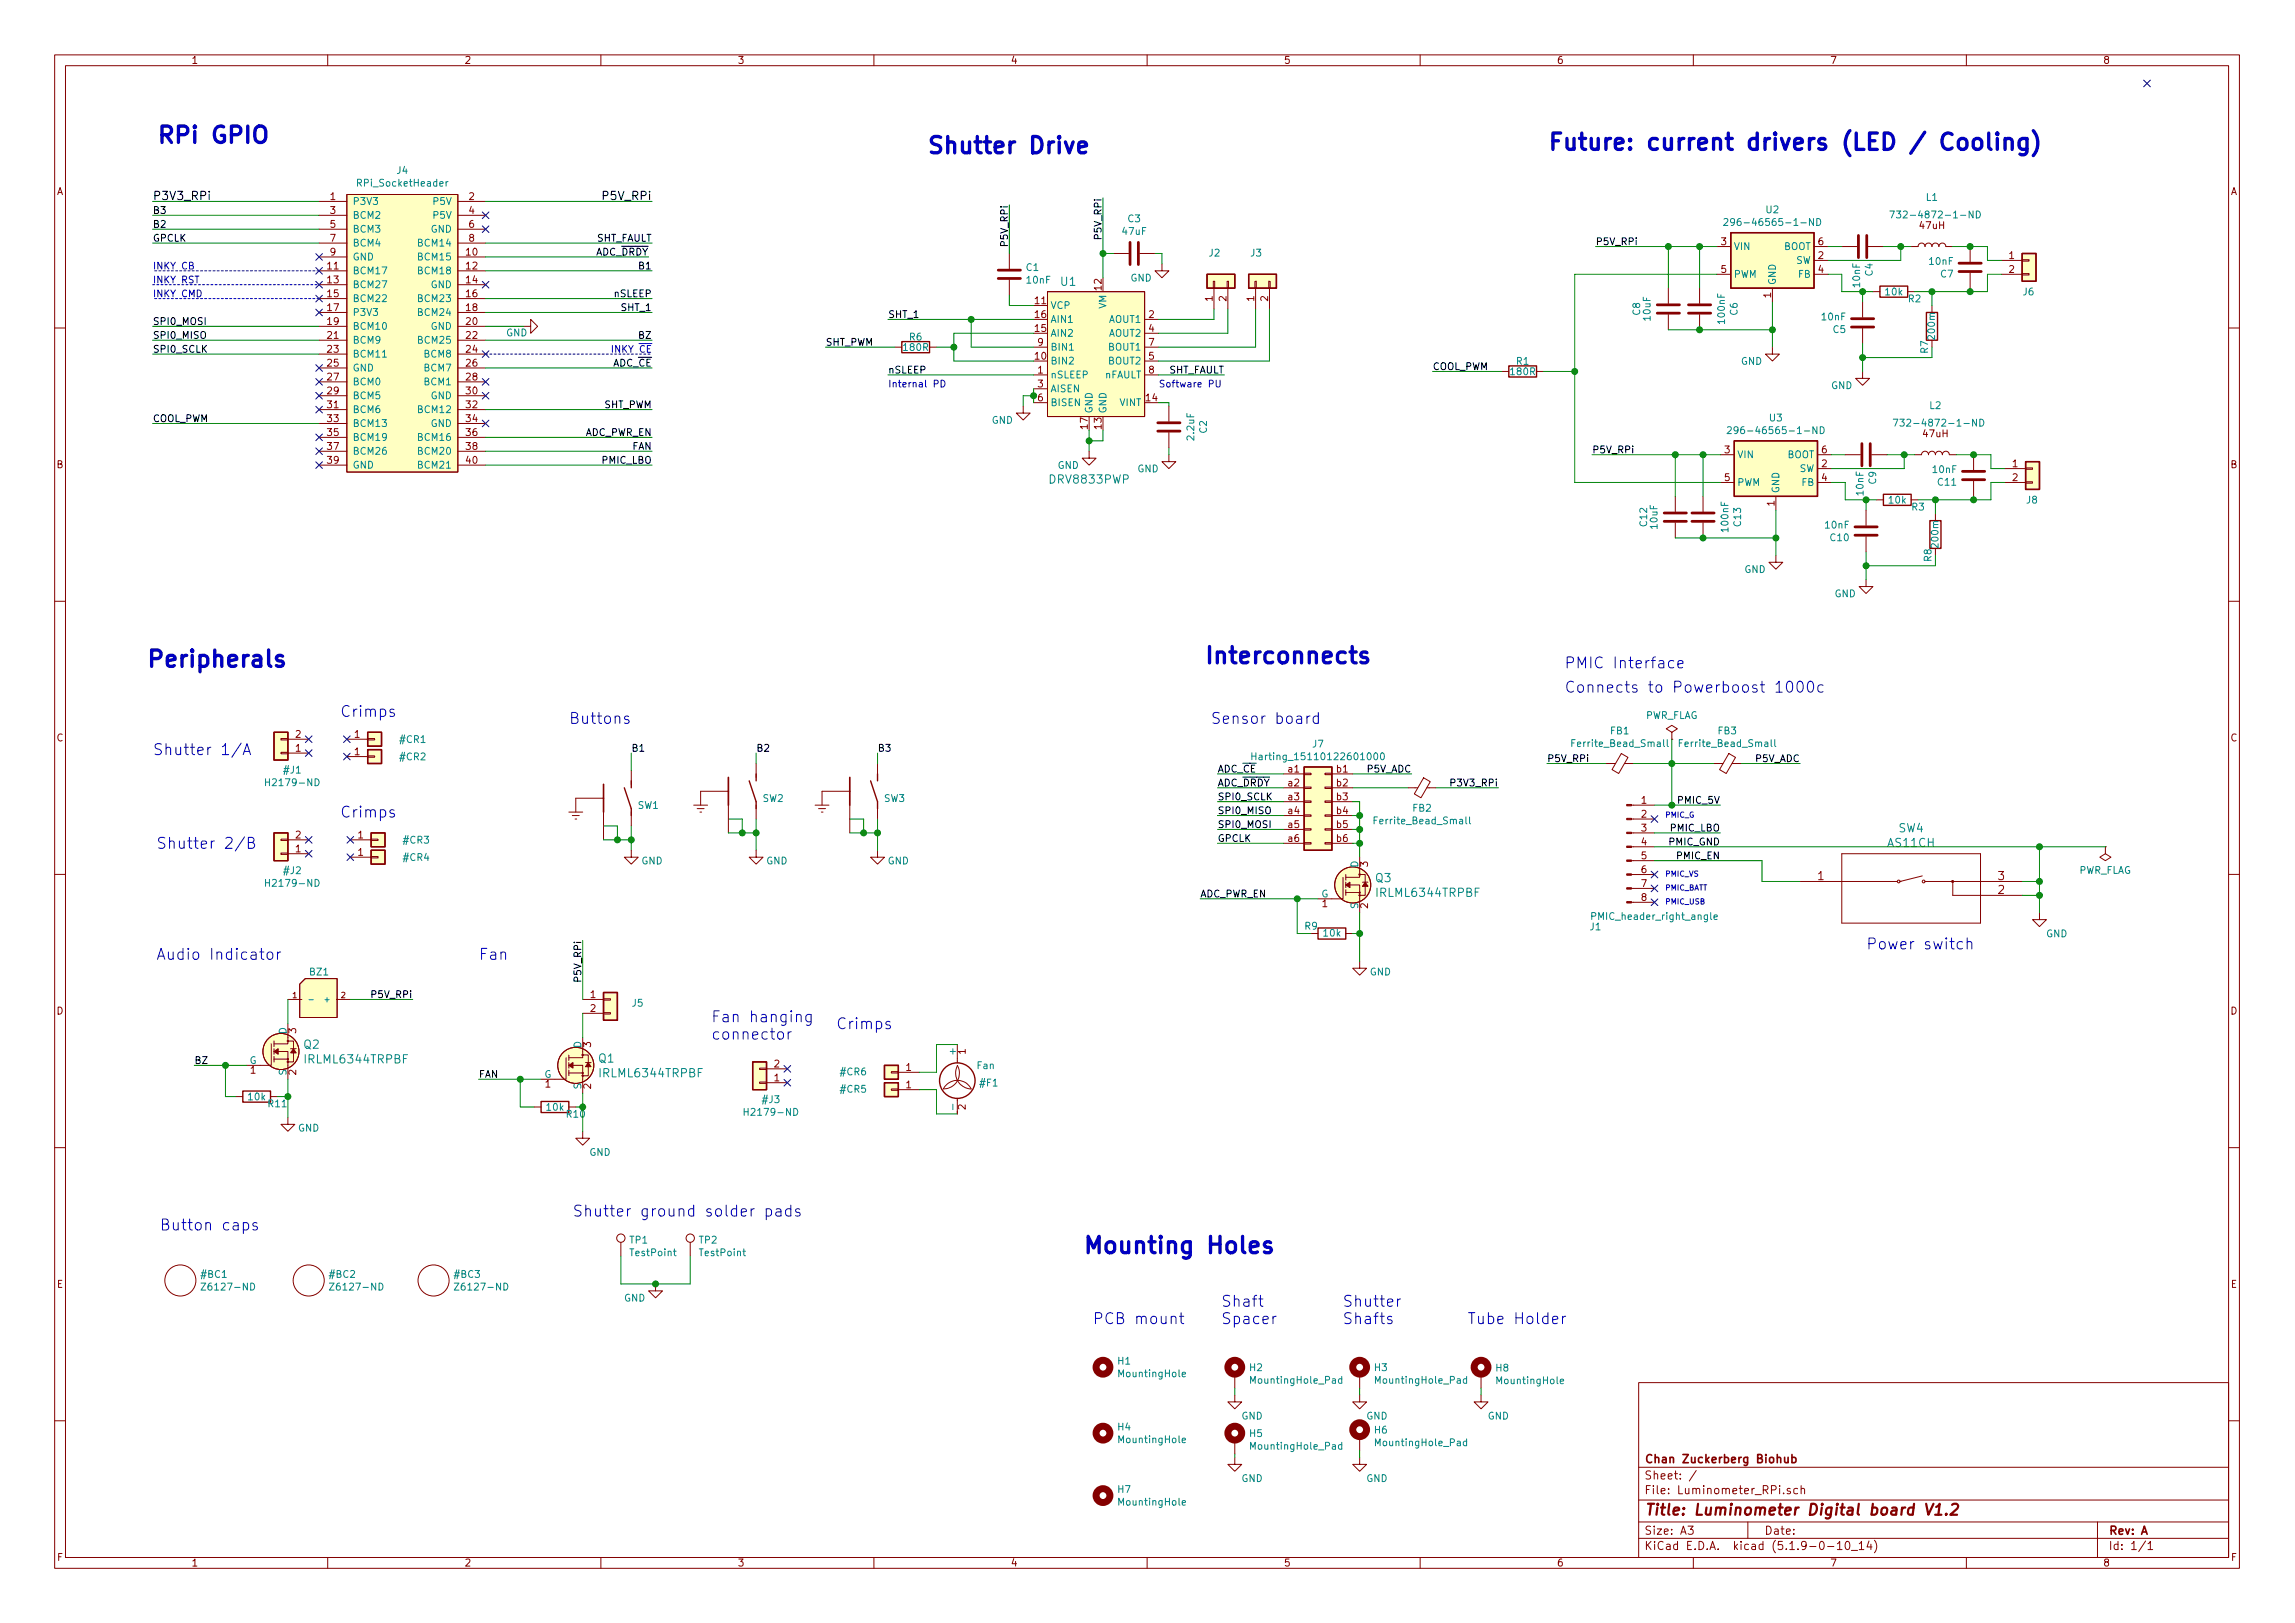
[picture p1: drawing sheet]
<svg xmlns="http://www.w3.org/2000/svg" width="420mm" height="297mm" viewBox="0 0 420 297" stroke-linecap="round" stroke-linejoin="round" font-family="sans-serif">
<defs><g id="words">
<g font-size="4.2" fill="#0000c2">
<text x="28.6" y="26.2">RPi GPIO</text>
<text x="169.5" y="28.1">Shutter Drive</text>
<text x="283.2" y="27.5">Future: current drivers (LED / Cooling)</text>
<text x="26.7" y="122.1">Peripherals</text>
<text x="220.3" y="121.5">Interconnects</text>
<text x="198.1" y="229.4">Mounting Holes</text>
</g>
<g font-size="2.8" fill="#0000c2">
<text x="286.4" y="122.3">PMIC Interface</text>
<text x="62.2" y="131.2">Crimps</text>
<text x="286.4" y="126.8">Connects to Powerboost 1000c</text>
<text x="104.1" y="132.5">Buttons</text>
<text x="221.6" y="132.5">Sensor board</text>
<text x="27.9" y="138.2">Shutter 1/A</text>
<text x="62.2" y="149.6">Crimps</text>
<text x="28.6" y="155.4">Shutter 2/B</text>
<text x="341.6" y="173.8">Power switch</text>
<text x="28.6" y="175.7">Audio Indicator</text>
<text x="87.6" y="175.7">Fan</text>
<text x="130.2" y="187.1">Fan hanging</text>
<text x="130.2" y="190.3">connector</text>
<text x="153" y="188.4">Crimps</text>
<text x="29.2" y="225.2">Button caps</text>
<text x="104.8" y="222.7">Shutter ground solder pads</text>
<text x="223.5" y="239.2">Shaft</text>
<text x="245.7" y="239.2">Shutter</text>
<text x="200" y="242.4">PCB mount</text>
<text x="223.5" y="242.4">Spacer</text>
<text x="245.7" y="242.4">Shafts</text>
<text x="268.6" y="242.4">Tube Holder</text>
</g>
<text font-size="2.8" fill="#840000" x="301" y="277.3">Title: Luminometer Digital board V1.2</text>
<g font-size="2.1">
<text x="27.9" y="36.6">P3V3_RPi</text>
<text x="110.6" y="36.6">P5V_RPi</text>
</g>
<g font-size="2.1" fill="#008484">
<text x="194.2" y="52.3">U1</text>
<text x="192.4" y="88.5">DRV8833PWP</text>
<text x="345.7" y="155">AS11CH</text>
<text x="347.6" y="152.3">SW4</text>
<text x="251.9" y="161.5">Q3</text>
<text x="252.2" y="164.1">IRLML6344TRPBF</text>
<text x="55.7" y="191.9">Q2</text>
<text x="56" y="194.6">IRLML6344TRPBF</text>
<text x="109.6" y="194.5">Q1</text>
<text x="110" y="197.2">IRLML6344TRPBF</text>
</g>
<g font-size="2.1" fill="#840000">
<text x="332.8" y="161.1">1</text>
<text x="365.8" y="161.1">3</text>
<text x="365.8" y="163.6">2</text>
<text x="301" y="267.8">Chan Zuckerberg Biohub</text>
<text x="301" y="273.5">File: Luminometer_RPi.sch</text>
<text x="301" y="270.8">Sheet: /</text>
<text x="301" y="280.9">Size: A3</text>
<text x="323" y="280.9">Date:</text>
<text x="386" y="280.9">Rev: A</text>
<text x="301" y="283.7">KiCad E.D.A. kicad (5.1.9-0-10_14)</text>
<text x="386" y="283.7">Id: 1/1</text>
</g>
<g font-size="1.8" fill="#840000">
<text x="35" y="11.7">1</text>
<text x="85" y="11.7">2</text>
<text x="135" y="11.7">3</text>
<text x="185" y="11.7">4</text>
<text x="235" y="11.7">5</text>
<text x="285" y="11.7">6</text>
<text x="335" y="11.7">7</text>
<text x="385" y="11.7">8</text>
<text x="10.4" y="35.7">A</text>
<text x="408.4" y="35.7">A</text>
<text x="60.5" y="36.6">1</text>
<text x="60.5" y="39.2">3</text>
<text x="60.5" y="41.7">5</text>
<text x="85.9" y="36.6">2</text>
<text x="85.9" y="39.2">4</text>
<text x="85.9" y="41.7">6</text>
<text x="351.5" y="41.9">47uH</text>
<text x="60.5" y="44.2">7</text>
<text x="60.5" y="46.8">9</text>
<text x="85.4" y="46.8">10</text>
<text x="85.9" y="44.2">8</text>
<text x="315.1" y="44.9">3</text>
<text x="332.9" y="47.4">2</text>
<text x="332.9" y="44.9">6</text>
<text x="367.8" y="47.4">1</text>
<text x="60" y="49.3">11</text>
<text x="60" y="51.9">13</text>
<text x="85.4" y="49.3">12</text>
<text x="85.4" y="51.9">14</text>
<text x="201.7" y="53.1" transform="rotate(-90 201.7 53.1)">12</text>
<text x="315.1" y="49.9">5</text>
<text x="332.9" y="49.9">4</text>
<text x="367.8" y="49.9">2</text>
<text x="60" y="54.4">15</text>
<text x="60" y="56.9">17</text>
<text x="60" y="59.5">19</text>
<text x="85.4" y="54.4">16</text>
<text x="85.4" y="56.9">18</text>
<text x="85.4" y="59.5">20</text>
<text x="189.5" y="55.7">11</text>
<text x="189.5" y="58.2">16</text>
<text x="210.3" y="58.2">2</text>
<text x="222" y="55.1" transform="rotate(-90 222 55.1)">1</text>
<text x="224.5" y="55.1" transform="rotate(-90 224.5 55.1)">2</text>
<text x="229.6" y="55.1" transform="rotate(-90 229.6 55.1)">1</text>
<text x="232.2" y="55.1" transform="rotate(-90 232.2 55.1)">2</text>
<text x="324.2" y="54.5" transform="rotate(-90 324.2 54.5)">1</text>
<text x="60" y="62">21</text>
<text x="60" y="64.6">23</text>
<text x="85.4" y="62">22</text>
<text x="85.4" y="64.6">24</text>
<text x="189.5" y="65.8">10</text>
<text x="189.5" y="60.7">15</text>
<text x="190" y="63.3">9</text>
<text x="210.3" y="60.7">4</text>
<text x="210.3" y="65.8">5</text>
<text x="210.3" y="63.3">7</text>
<text x="60" y="67.1">25</text>
<text x="60" y="69.6">27</text>
<text x="85.4" y="67.1">26</text>
<text x="85.4" y="69.6">28</text>
<text x="190" y="68.4">1</text>
<text x="190" y="70.9">3</text>
<text x="210.3" y="68.4">8</text>
<text x="60" y="72.2">29</text>
<text x="60" y="74.7">31</text>
<text x="60" y="77.3">33</text>
<text x="85.4" y="72.2">30</text>
<text x="85.4" y="74.7">32</text>
<text x="85.4" y="77.3">34</text>
<text x="190" y="73.4">6</text>
<text x="209.9" y="73.4">14</text>
<text x="60" y="79.8">35</text>
<text x="60" y="82.3">37</text>
<text x="85.4" y="79.8">36</text>
<text x="85.4" y="82.3">38</text>
<text x="199.1" y="78.5" transform="rotate(-90 199.1 78.5)">17</text>
<text x="201.7" y="78.5" transform="rotate(-90 201.7 78.5)">13</text>
<text x="315.7" y="83">3</text>
<text x="333.5" y="83">6</text>
<text x="352.2" y="80">47uH</text>
<text x="10.4" y="85.7">B</text>
<text x="60" y="84.9">39</text>
<text x="85.4" y="84.9">40</text>
<text x="315.7" y="88">5</text>
<text x="333.5" y="85.5">2</text>
<text x="333.5" y="88">4</text>
<text x="368.5" y="85.5">1</text>
<text x="368.5" y="88">2</text>
<text x="408.4" y="85.7">B</text>
<text x="324.9" y="92.6" transform="rotate(-90 324.9 92.6)">1</text>
<text x="10.4" y="135.7">C</text>
<text x="54.1" y="137.6">1</text>
<text x="54.1" y="135">2</text>
<text x="64.9" y="135">1</text>
<text x="408.4" y="135.7">C</text>
<text x="64.9" y="138.2">1</text>
<text x="235.9" y="141.4">a1</text>
<text x="235.9" y="143.9">a2</text>
<text x="244.7" y="141.4">b1</text>
<text x="244.7" y="143.9">b2</text>
<text x="235.9" y="146.5">a3</text>
<text x="235.9" y="149">a4</text>
<text x="244.7" y="146.5">b3</text>
<text x="244.7" y="149">b4</text>
<text x="300.5" y="147.1">1</text>
<text x="300.5" y="149.6">2</text>
<text x="54.1" y="156">1</text>
<text x="54.1" y="153.5">2</text>
<text x="65.6" y="153.5">1</text>
<text x="235.9" y="151.5">a5</text>
<text x="235.9" y="154.1">a6</text>
<text x="244.7" y="151.5">b5</text>
<text x="244.7" y="154.1">b6</text>
<text x="300.5" y="152.2">3</text>
<text x="300.5" y="154.7">4</text>
<text x="65.6" y="156.6">1</text>
<text x="250.4" y="158.6" transform="rotate(-90 250.4 158.6)">3</text>
<text x="300.5" y="157.3">5</text>
<text x="300.5" y="159.8">6</text>
<text x="242.1" y="166">1</text>
<text x="250.4" y="166.3" transform="rotate(-90 250.4 166.3)">2</text>
<text x="300.5" y="162.3">7</text>
<text x="300.5" y="164.9">8</text>
<text x="10.4" y="185.7">D</text>
<text x="108.1" y="182.7">1</text>
<text x="108.1" y="185.2">2</text>
<text x="408.4" y="185.7">D</text>
<text x="54.2" y="189.1" transform="rotate(-90 54.2 189.1)">3</text>
<text x="108.2" y="191.7" transform="rotate(-90 108.2 191.7)">3</text>
<text x="45.9" y="196.5">1</text>
<text x="54.2" y="196.7" transform="rotate(-90 54.2 196.7)">2</text>
<text x="141.8" y="197.9">1</text>
<text x="141.8" y="195.4">2</text>
<text x="165.9" y="196">1</text>
<text x="176.8" y="192.9" transform="rotate(-90 176.8 192.9)">1</text>
<text x="99.8" y="199">1</text>
<text x="108.2" y="199.3" transform="rotate(-90 108.2 199.3)">2</text>
<text x="165.9" y="199.2">1</text>
<text x="176.8" y="203.1" transform="rotate(-90 176.8 203.1)">2</text>
<text x="10.4" y="235.7">E</text>
<text x="408.4" y="235.7">E</text>
<text x="10.5" y="285.7">F</text>
<text x="35" y="286.7">1</text>
<text x="85" y="286.7">2</text>
<text x="135" y="286.7">3</text>
<text x="185" y="286.7">4</text>
<text x="235" y="286.7">5</text>
<text x="285" y="286.7">6</text>
<text x="335" y="286.7">7</text>
<text x="385" y="286.7">8</text>
<text x="408.5" y="285.7">F</text>
</g>
<g font-size="1.8" fill="#008484">
<text x="65.8" y="34.1">RPi_SocketHeader</text>
<text x="72.7" y="31.8">J4</text>
<text x="64.5" y="37.5">P3V3</text>
<text x="64.5" y="40">BCM2</text>
<text x="79.5" y="37.5">P5V</text>
<text x="79.5" y="40">P5V</text>
<text x="206.5" y="40.7">C3</text>
<text x="317.9" y="41.3">296-46565-1-ND</text>
<text x="323.4" y="39">U2</text>
<text x="348.2" y="40">732-4872-1-ND</text>
<text x="352.7" y="36.8">L1</text>
<text x="64.5" y="42.6">BCM3</text>
<text x="64.5" y="45.1">BCM4</text>
<text x="64.5" y="47.7">GND</text>
<text x="76.8" y="47.7">BCM15</text>
<text x="76.8" y="45.1">BCM14</text>
<text x="78.9" y="42.6">GND</text>
<text x="205.6" y="43">47uF</text>
<text x="221.4" y="47">J2</text>
<text x="229" y="47">J3</text>
<text x="317.4" y="45.8">VIN</text>
<text x="326.5" y="45.8">BOOT</text>
<text x="64.5" y="50.2">BCM17</text>
<text x="64.5" y="52.7">BCM27</text>
<text x="76.8" y="50.2">BCM18</text>
<text x="78.9" y="52.7">GND</text>
<text x="187.9" y="49.6">C1</text>
<text x="188" y="51.9">10nF</text>
<text x="207" y="51.5">GND</text>
<text x="317.4" y="50.8">PWM</text>
<text x="325.1" y="52.2" transform="rotate(-90 325.1 52.2)">GND</text>
<text x="328.8" y="48.3">SW</text>
<text x="329.2" y="50.8">FB</text>
<text x="340.5" y="52.5" transform="rotate(-90 340.5 52.5)">10nF</text>
<text x="342.8" y="50.5" transform="rotate(-90 342.8 50.5)">C4</text>
<text x="353.3" y="48.5">10nF</text>
<text x="355.3" y="50.8">C7</text>
<text x="64.5" y="55.3">BCM22</text>
<text x="64.5" y="57.8">P3V3</text>
<text x="76.8" y="55.3">BCM23</text>
<text x="76.8" y="57.8">BCM24</text>
<text x="192.3" y="56.6">VCP</text>
<text x="192.3" y="59.1">AIN1</text>
<text x="202.6" y="56.5" transform="rotate(-90 202.6 56.5)">VM</text>
<text x="203" y="59.1">AOUT1</text>
<text x="300.3" y="57.7" transform="rotate(-90 300.3 57.7)">C8</text>
<text x="302.2" y="58.6" transform="rotate(-90 302.2 58.6)">10uF</text>
<text x="315.8" y="59.1" transform="rotate(-90 315.8 59.1)">100nF</text>
<text x="318.1" y="57.7" transform="rotate(-90 318.1 57.7)">C6</text>
<text x="333.6" y="58.6">10nF</text>
<text x="345.2" y="54.1">10k</text>
<text x="349.4" y="55.3">R2</text>
<text x="370.4" y="54.1">J6</text>
<text x="64.5" y="60.4">BCM10</text>
<text x="64.5" y="62.9">BCM9</text>
<text x="64.5" y="65.4">BCM11</text>
<text x="76.8" y="62.9">BCM25</text>
<text x="77.8" y="65.4">BCM8</text>
<text x="78.9" y="60.4">GND</text>
<text x="92.7" y="61.6">GND</text>
<text x="165.5" y="64.2">180R</text>
<text x="166.5" y="62.3">R6</text>
<text x="192.3" y="61.6">AIN2</text>
<text x="192.3" y="64.2">BIN1</text>
<text x="203" y="61.6">AOUT2</text>
<text x="203" y="64.2">BOUT1</text>
<text x="335.6" y="60.9">C5</text>
<text x="353" y="64.7" transform="rotate(-90 353 64.7)">R7</text>
<text x="354.3" y="62" transform="rotate(-90 354.3 62)">200m</text>
<text x="64.5" y="68">GND</text>
<text x="64.5" y="70.5">BCM0</text>
<text x="77.8" y="68">BCM7</text>
<text x="77.8" y="70.5">BCM1</text>
<text x="192.3" y="69.3">nSLEEP</text>
<text x="192.3" y="66.7">BIN2</text>
<text x="192.3" y="71.8">AISEN</text>
<text x="202.2" y="69.3">nFAULT</text>
<text x="203" y="66.7">BOUT2</text>
<text x="276.7" y="68.7">180R</text>
<text x="277.6" y="66.8">R1</text>
<text x="318.7" y="66.8">GND</text>
<text x="335.2" y="71.2">GND</text>
<text x="64.5" y="73.1">BCM5</text>
<text x="64.5" y="75.6">BCM6</text>
<text x="76.8" y="75.6">BCM12</text>
<text x="78.9" y="73.1">GND</text>
<text x="181.6" y="77.6">GND</text>
<text x="192.3" y="74.3">BISEN</text>
<text x="200" y="75.7" transform="rotate(-90 200 75.7)">GND</text>
<text x="202.6" y="75.7" transform="rotate(-90 202.6 75.7)">GND</text>
<text x="205" y="74.3">VINT</text>
<text x="324" y="77.1">U3</text>
<text x="353.3" y="74.9">L2</text>
<text x="64.5" y="78.1">BCM13</text>
<text x="64.5" y="80.7">BCM19</text>
<text x="64.5" y="83.2">BCM26</text>
<text x="76.8" y="80.7">BCM16</text>
<text x="76.8" y="83.2">BCM20</text>
<text x="78.9" y="78.1">GND</text>
<text x="218.6" y="80.5" transform="rotate(-90 218.6 80.5)">2.2uF</text>
<text x="221" y="79.3" transform="rotate(-90 221 79.3)">C2</text>
<text x="318" y="83.9">VIN</text>
<text x="318.5" y="79.4">296-46565-1-ND</text>
<text x="327.1" y="83.9">BOOT</text>
<text x="348.8" y="78.1">732-4872-1-ND</text>
<text x="64.5" y="85.8">GND</text>
<text x="76.8" y="85.8">BCM21</text>
<text x="193.6" y="85.8">GND</text>
<text x="208.2" y="86.4">GND</text>
<text x="318" y="88.9">PWM</text>
<text x="329.4" y="86.4">SW</text>
<text x="329.9" y="88.9">FB</text>
<text x="343.5" y="88.6" transform="rotate(-90 343.5 88.6)">C9</text>
<text x="353.9" y="86.6">10nF</text>
<text x="354.8" y="88.9">C11</text>
<text x="325.8" y="90.3" transform="rotate(-90 325.8 90.3)">GND</text>
<text x="341.2" y="90.6" transform="rotate(-90 341.2 90.6)">10nF</text>
<text x="345.9" y="92.2">10k</text>
<text x="350" y="93.4">R3</text>
<text x="371" y="92.2">J8</text>
<text x="301.5" y="96.3" transform="rotate(-90 301.5 96.3)">C12</text>
<text x="303.5" y="96.7" transform="rotate(-90 303.5 96.7)">10uF</text>
<text x="316.4" y="97.2" transform="rotate(-90 316.4 97.2)">100nF</text>
<text x="318.7" y="96.3" transform="rotate(-90 318.7 96.3)">C13</text>
<text x="334.2" y="96.7">10nF</text>
<text x="335.2" y="99">C10</text>
<text x="354.9" y="100.1" transform="rotate(-90 354.9 100.1)">200m</text>
<text x="319.4" y="104.9">GND</text>
<text x="353.6" y="102.8" transform="rotate(-90 353.6 102.8)">R8</text>
<text x="335.9" y="109.3">GND</text>
<text x="301.1" y="131.6">PWR_FLAG</text>
<text x="73.3" y="136">#CR1</text>
<text x="240.3" y="136.8">J7</text>
<text x="288.3" y="136.7">Ferrite_Bead_Small</text>
<text x="294.9" y="134.4">FB1</text>
<text x="308" y="136.7">Ferrite_Bead_Small</text>
<text x="314.6" y="134.4">FB3</text>
<text x="49.3" y="143.9">H2179-ND</text>
<text x="52" y="141.6">#J1</text>
<text x="73.3" y="139.2">#CR2</text>
<text x="230.8" y="139.1">Harting_15110122601000</text>
<text x="116.8" y="148">SW1</text>
<text x="139.6" y="146.8">SW2</text>
<text x="161.9" y="146.8">SW3</text>
<text x="258.7" y="148.6">FB2</text>
<text x="73.9" y="154.4">#CR3</text>
<text x="252.1" y="150.9">Ferrite_Bead_Small</text>
<text x="52" y="160">#J2</text>
<text x="73.9" y="157.6">#CR4</text>
<text x="117.4" y="158.2">GND</text>
<text x="140.3" y="158.2">GND</text>
<text x="162.5" y="158.2">GND</text>
<text x="248.7" y="158.8" transform="rotate(-90 248.7 158.8)">D</text>
<text x="380.5" y="159.9">PWR_FLAG</text>
<text x="49.3" y="162.3">H2179-ND</text>
<text x="241.9" y="164.2">G</text>
<text x="248.7" y="166.4" transform="rotate(-90 248.7 166.4)">S</text>
<text x="238.9" y="170.1">R9</text>
<text x="242.4" y="171.4">10k</text>
<text x="291.1" y="170.3">J1</text>
<text x="292" y="168.4">PMIC_header_right_angle</text>
<text x="374.6" y="171.5">GND</text>
<text x="56.7" y="178.5">BZ1</text>
<text x="250.8" y="178.5">GND</text>
<text x="115.8" y="184.2">J5</text>
<text x="52.5" y="189.3" transform="rotate(-90 52.5 189.3)">D</text>
<text x="106.4" y="191.8" transform="rotate(-90 106.4 191.8)">D</text>
<text x="45.7" y="194.7">G</text>
<text x="52.5" y="196.8" transform="rotate(-90 52.5 196.8)">S</text>
<text x="99.6" y="197.3">G</text>
<text x="153.9" y="196.8">#CR6</text>
<text x="175" y="192.9" transform="rotate(-90 175 192.9)">+</text>
<text x="178.9" y="195.7">Fan</text>
<text x="45.5" y="201.4">10k</text>
<text x="49.2" y="202.7">R11</text>
<text x="100.1" y="203.3">10k</text>
<text x="106.4" y="199.4" transform="rotate(-90 106.4 199.4)">S</text>
<text x="139.7" y="201.9">#J3</text>
<text x="153.9" y="200">#CR5</text>
<text x="175" y="202.9" transform="rotate(-90 175 202.9)">-</text>
<text x="179.5" y="198.8">#F1</text>
<text x="54.6" y="207.1">GND</text>
<text x="103.8" y="204.6">R10</text>
<text x="137" y="204.2">H2179-ND</text>
<text x="107.9" y="211.5">GND</text>
<text x="115.3" y="227.6">TP1</text>
<text x="128" y="227.6">TP2</text>
<text x="36.9" y="233.9">#BC1</text>
<text x="60.4" y="233.9">#BC2</text>
<text x="83.3" y="233.9">#BC3</text>
<text x="115.5" y="229.9">TestPoint</text>
<text x="128.2" y="229.9">TestPoint</text>
<text x="37.7" y="236.2">Z6127-ND</text>
<text x="61.2" y="236.2">Z6127-ND</text>
<text x="84" y="236.2">Z6127-ND</text>
<text x="114.2" y="238.2">GND</text>
<text x="204.7" y="249.7">H1</text>
<text x="228.8" y="250.9">H2</text>
<text x="251.7" y="250.9">H3</text>
<text x="273.9" y="251">H8</text>
<text x="205" y="252.1">MountingHole</text>
<text x="229.3" y="253.2">MountingHole_Pad</text>
<text x="252.2" y="253.2">MountingHole_Pad</text>
<text x="274.2" y="253.3">MountingHole</text>
<text x="204.7" y="261.8">H4</text>
<text x="227.3" y="259.8">GND</text>
<text x="228.8" y="263">H5</text>
<text x="250.1" y="259.8">GND</text>
<text x="251.7" y="262.4">H6</text>
<text x="272.4" y="259.8">GND</text>
<text x="205" y="264.1">MountingHole</text>
<text x="229.3" y="265.3">MountingHole_Pad</text>
<text x="252.2" y="264.7">MountingHole_Pad</text>
<text x="204.7" y="273.2">H7</text>
<text x="205" y="275.6">MountingHole</text>
<text x="227.3" y="271.2">GND</text>
<text x="250.1" y="271.2">GND</text>
</g>
<g font-size="1.8">
<text x="27.9" y="39.2">B3</text>
<text x="27.9" y="41.7">B2</text>
<text x="27.9" y="44.2">GPCLK</text>
<text x="108.9" y="46.8">ADC_DRDY</text>
<text x="109.1" y="44.2">SHT_FAULT</text>
<text x="184.5" y="44.8" transform="rotate(-90 184.5 44.8)">P5V_RPi</text>
<text x="201.7" y="43.5" transform="rotate(-90 201.7 43.5)">P5V_RPi</text>
<text x="292.1" y="44.9">P5V_RPi</text>
<text x="117.1" y="49.3">B1</text>
<text x="27.9" y="59.5">SPI0_MOSI</text>
<text x="112.5" y="54.4">nSLEEP</text>
<text x="113.9" y="56.9">SHT_1</text>
<text x="162.6" y="58.2">SHT_1</text>
<text x="27.9" y="62">SPI0_MISO</text>
<text x="27.9" y="64.6">SPI0_SCLK</text>
<text x="117" y="62">BZ</text>
<text x="151.1" y="63.3">SHT_PWM</text>
<text x="112.1" y="67.1">ADC_CE</text>
<text x="162.6" y="68.4">nSLEEP</text>
<text x="213.8" y="68.4">SHT_FAULT</text>
<text x="262.3" y="67.7">COOL_PWM</text>
<text x="27.9" y="77.3">COOL_PWM</text>
<text x="110.5" y="74.7">SHT_PWM</text>
<text x="107" y="79.8">ADC_PWR_EN</text>
<text x="115.7" y="82.3">FAN</text>
<text x="291.5" y="83">P5V_RPi</text>
<text x="110.2" y="84.9">PMIC_LBO</text>
<text x="115.6" y="137.6">B1</text>
<text x="138.4" y="137.6">B2</text>
<text x="160.7" y="137.6">B3</text>
<text x="222.9" y="143.9">ADC_DRDY</text>
<text x="222.9" y="141.4">ADC_CE</text>
<text x="250.3" y="141.4">P5V_ADC</text>
<text x="266.1" y="143.9">P3V3_RPi</text>
<text x="283.2" y="139.5">P5V_RPi</text>
<text x="321.4" y="139.5">P5V_ADC</text>
<text x="222.9" y="146.5">SPI0_SCLK</text>
<text x="222.9" y="149">SPI0_MISO</text>
<text x="307.4" y="147.1">PMIC_5V</text>
<text x="222.9" y="151.5">SPI0_MOSI</text>
<text x="222.9" y="154.1">GPCLK</text>
<text x="305.6" y="154.7">PMIC_GND</text>
<text x="305.8" y="152.2">PMIC_LBO</text>
<text x="307.1" y="157.3">PMIC_EN</text>
<text x="219.7" y="164.2">ADC_PWR_EN</text>
<text x="106.4" y="179.4" transform="rotate(-90 106.4 179.4)">P5V_RPi</text>
<text x="68.3" y="182.7">P5V_RPi</text>
<text x="35.6" y="194.7">BZ</text>
<text x="87.6" y="197.3">FAN</text>
</g>
<g font-size="1.7" fill="#0000c2">
<text x="27.9" y="49.3">INKY CB</text>
<text x="27.9" y="51.9">INKY RST</text>
<text x="27.9" y="54.4">INKY CMD</text>
<text x="111.8" y="64.6">INKY CE</text>
<text x="162.6" y="70.9">Internal PD</text>
<text x="212.1" y="70.9">Software PU</text>
</g>
<g font-size="1.4" fill="#0000c2">
<text x="304.8" y="149.6">PMIC_G</text>
<text x="304.8" y="160.4">PMIC_VS</text>
<text x="304.8" y="165.5">PMIC_USB</text>
<text x="304.8" y="163">PMIC_BATT</text>
</g>
<g font-size="1.4" fill="#840000">
<text x="53.6" y="182.7">1</text>
<text x="62.5" y="182.7">2</text>
</g>
<text font-size="1.4" fill="#008484" x="59.7" y="183.4">+</text>
</g></defs>
<g fill="none" stroke="#840000" stroke-width=".18">
<path d="M10 10h400v277h-400zM12 12h396v273.1h-396zM60 10v2M110 10v2M160 10v2M210 10v2M260 10v2M310 10v2M360 10v2M58.4 36.9h5.1M58.4 39.4h5.1M63.5 35.6h20.3v50.8h-20.3z"/>
<path d="M83.8 36.9h5.1M83.8 39.4h5.1M58.4 47h5.1M58.4 49.6h5.1M58.4 52.1h5.1M58.4 54.6h5.1M58.4 57.2h5.1M58.4 59.7h5.1M58.4 41.9h5.1M58.4 44.5h5.1M83.8 47h5.1M83.8 49.6h5.1"/>
<path d="M83.8 52.1h5.1M83.8 54.6h5.1M83.8 57.2h5.1M83.8 59.7h5.1M83.8 41.9h5.1M83.8 44.5h5.1M95.9 59.7h1.3v-1.2l1.2 1.2-1.2 1.3v-1.3M184.8 46.4v2.8M184.8 51.2v2.8M191.8 53.4h17.7v22.8h-17.7zM203.8 46.4h2.8M208.7 46.4h2.8"/>
<path d="M209.5 58.5h2.6M212.7 48.3v1.3h1.3l-1.3 1.2-1.2-1.2h1.2M222.1 51.5h.3v1.2h-.3zM222.2 52.7v3.9M224.7 51.5h.2v1.2h-.2zM224.8 52.7v3.9M229.7 51.5h.3v1.2h-.3zM229.9 52.7v3.9M232.3 51.5h.2v1.2h-.2zM232.4 52.7v3.9M305.4 52.7v2.8M305.4 57.6v2.8"/>
<path d="M311.1 52.7v2.8M311.1 57.6v2.8M314.3 45.1h2.6M314.3 50.2h2.6M324.5 52.7v2.6M332.1 45.1h2.5M332.1 47.7h2.5M332.1 50.2h2.5M337.2 45.1h2.8M341 55.3v2.8M342 45.1h2.8M342.9 53.4h1.3"/>
<path d="M349.2 53.4h1.3M349.9 45.1h1.3a.63 .63 0 0 1 .6-.6 .63 .63 0 0 1 .6 .6 .63 .63 0 0 1 .7-.6 .63 .63 0 0 1 .6 .6 .63 .63 0 0 1 .6-.6 .63 .63 0 0 1 .7 .6 .63 .63 0 0 1 .6-.6 .63 .63 0 0 1 .6 .6h1.3M353.7 55.9v1.3M360.7 45.1v2.8M360.7 49.9v2.8M366.4 47.7h3.8M366.4 50.2h3.8M370.2 50.1h1.3v.2h-1.3zM370.2 47.5h1.3v.3h-1.3zM10 60h2M58.4 62.3h5.1M58.4 64.8h5.1"/>
<path d="M58.4 67.3h5.1M58.4 69.9h5.1M58.4 72.4h5.1M58.4 75h5.1M58.4 77.5h5.1M83.8 62.3h5.1M83.8 64.8h5.1M83.8 67.3h5.1M83.8 69.9h5.1M83.8 72.4h5.1M83.8 75h5.1M83.8 77.5h5.1"/>
<path d="M163.8 63.5h1.3M170.2 63.5h1.2M187.3 74.3v1.3h1.3l-1.3 1.3-1.2-1.3h1.2M189.2 63.5h2.6M189.2 68.6h2.6M189.2 71.2h2.6M189.2 73.7h2.6M209.5 63.5h2.6M209.5 68.6h2.6M209.5 61h2.6M209.5 66.1h2.6M214 74.3v2.8"/>
<path d="M214 79.2v2.8M275 68h1.2M281.3 68h1.3M324.5 63.5v1.3h1.3l-1.3 1.3-1.3-1.3h1.3M341 68v1.3h1.3l-1.3 1.2-1.3-1.2h1.3M341 60.1v2.8M353.7 62.3v1.2M408 60h2M58.4 80h5.1M58.4 82.6h5.1M58.4 85.1h5.1M83.8 80h5.1"/>
<path d="M83.8 82.6h5.1M83.8 85.1h5.1M199.4 82.6v1.3h1.3l-1.3 1.2-1.3-1.2h1.3M214 83.2v1.3h1.3l-1.3 1.3-1.3-1.3h1.3M306.7 90.8v2.8M306.7 95.7v2.8M311.8 90.8v2.8M311.8 95.7v2.8M315 83.2h2.5M315 88.3h2.5M325.1 90.8v2.6M332.7 85.8h2.6"/>
<path d="M332.7 83.2h2.6M332.7 88.3h2.6M337.8 83.2h2.8M341.6 93.4v2.8M341.6 98.2v2.8M342.6 83.2h2.8M343.5 91.5h1.3M349.9 91.5h1.3M350.5 83.2h1.3a.63 .63 0 0 1 .6-.6 .63 .63 0 0 1 .7 .6 .63 .63 0 0 1 .6-.6 .63 .63 0 0 1 .6 .6 .63 .63 0 0 1 .7-.6 .63 .63 0 0 1 .6 .6 .63 .63 0 0 1 .6-.6 .63 .63 0 0 1 .7 .6h1.2M354.3 94v1.3M361.3 83.2v2.8M361.3 88v2.8"/>
<path d="M367 85.8h3.8M367 88.3h3.8M370.8 88.2h1.3v.2h-1.3zM370.8 85.6h1.3v.3h-1.3zM10 110h2M325.1 101.6v1.3h1.3l-1.3 1.3-1.3-1.3h1.3M341.6 106.1v1.3h1.3l-1.3 1.2-1.2-1.2h1.2M354.3 100.4v1.2M408 110h2M51.4 135.2h1.3v.2h-1.3zM51.4 137.7h1.3v.3h-1.3zM52.7 135.3h3.8"/>
<path d="M52.7 137.8h3.8M63.5 138.5h3.8M63.5 135.3h3.8M67.3 138.3h1.3v.3h-1.3zM67.3 135.2h1.3v.2h-1.3zM138.4 139.7v2.6M160.7 139.7v2.6M294 139.7h1.8M296.8 137.9l1.2 .7-1.7 3-1.2-.7zM297.4 139.7h1.7M306.1 134l1-.6-1-.6-1 .6 1 .6v1.3M306.1 135.3h.1"/>
<path d="M313.7 139.7h1.7M316.5 137.9l1.2 .7-1.7 3-1.2-.7zM317.1 139.7h1.7M51.4 153.6h1.3v.2h-1.3zM51.4 156.1h1.3v.3h-1.3zM52.7 156.2h3.8M52.7 153.7h3.8M64.1 156.9h3.8M64.1 153.7h3.8M67.9 156.8h1.3v.2h-1.3zM67.9 153.6h1.3v.2h-1.3zM104.1 148.6h2.6"/>
<path d="M104.8 149.3h1.2M105.3 149.9h.3M110.5 146.1h-5.1v2.5M110.5 148.6v5.1M115.6 155.6v1.3h1.2l-1.2 1.3-1.3-1.3h1.3M115.6 141v2.5M115.6 148.6v2.6M127 147.4h2.5M127.6 148h1.3M128.1 148.6h.3M133.3 144.8h-5v2.6M133.3 147.4v5"/>
<path d="M138.4 155.6v1.3h1.3l-1.3 1.3-1.2-1.3h1.2M138.4 147.4v2.5M149.2 147.4h2.6M149.9 148h1.2M150.4 148.6h.3M155.6 144.8h-5.1v2.6M155.6 147.4v5M160.7 155.6v1.3h1.2l-1.2 1.3-1.3-1.3h1.3M160.7 147.4v2.5M234.9 144.2h3.9M234.9 141.6h3.9M234.9 146.7h3.9"/>
<path d="M234.9 149.3h3.9M234.9 151.8h3.9M234.9 154.3h3.9M238.8 154.2h1.2v.3h-1.2zM238.8 151.7h1.2v.2h-1.2zM238.8 149.1h1.2v.3h-1.2zM238.8 146.6h1.2v.2h-1.2zM238.8 144.1h1.2v.2h-1.2zM238.8 141.5h1.2v.3h-1.2zM242.6 154.2h1.2v.3h-1.2zM242.6 151.7h1.2v.2h-1.2zM242.6 149.1h1.2v.3h-1.2z"/>
<path d="M242.6 146.6h1.2v.2h-1.2zM242.6 144.1h1.2v.2h-1.2zM242.6 141.5h1.2v.3h-1.2zM243.8 144.2h3.8M243.8 141.6h3.8M243.8 146.7h3.8M243.8 149.3h3.8M243.8 151.8h3.8M243.8 154.3h3.8M248.9 156.9v3.7h-2.5M257.8 144.2h1.8M260.6 142.4l1.2 .7-1.7 2.9-1.2-.7z"/>
<path d="M261.2 144.2h1.7M298.7 157.5h4.2M298.7 155h4.2M298.7 152.4h4.2M298.7 149.9h4.2M298.7 147.4h4.2M337.2 156.2h25.4v12.7h-25.4zM385.4 155v1.2l1.1 .7-1.1 .6-1-.6 1-.7M385.4 155h.1M10 160h2M240 170.9h1.3M245.9 160.6v3.9h-4.6"/>
<path d="M246.4 162h2.5v5M246.4 163.4h2.5M246.4 160.1v1M246.4 161.5v1M246.4 162.9v1M246.4 170.9h1.2M248.8 160.1h1.1v3.8h-1.1M248.9 175.9v1.3h1.3l-1.3 1.3-1.3-1.3h1.3M249.4 161.5h1M298.7 160.1h4.2M298.7 165.1h4.2M298.7 162.6h4.2"/>
<path d="M329.6 161.3h17.7M347.9 161.3h.1M351.9 160.3l-4 1M352.4 161.3h.1M352.4 161.3h17.8M357.5 161.3v2.6h12.7M373.4 167v1.3h1.2l-1.2 1.3-1.3-1.3h1.3M408 160h2M49.7 191v4h-4.6M50.2 192.4h2.5v5.1M50.2 193.8h2.5M50.2 190.5v1.1"/>
<path d="M50.2 191.9v1M50.2 193.3v1M52.6 190.5h1.1v3.8h-1.1M52.7 187.4v3.6h-2.5M52.7 182.9h2.5M53.2 191.9h1M54.9 180.1l1-1h5.8v7.1h-6.8zM61.6 182.9h2.5M103.6 193.6v3.9h-4.5M104.1 195h2.6v5.1M104.1 196.4h2.6M104.1 193.1v1"/>
<path d="M104.1 194.5v1M104.1 195.9v1M106.6 193.1h1.1v3.8h-1.1M106.7 189.9v3.7h-2.6M106.7 182.9h3.8M106.7 185.5h3.8M107.2 194.5h1M110.5 185.3h1.3v.3h-1.3zM110.5 182.8h1.3v.2h-1.3zM139.1 195.5h1.2v.2h-1.2zM139.1 198h1.2v.3h-1.2zM140.3 198.2h3.8"/>
<path d="M140.3 195.6h3.8M163.2 196.1h1.3v.3h-1.3zM163.2 199.3h1.3v.3h-1.3zM164.5 196.3h3.8M164.5 199.4h3.8M175.3 195a2.86 2.86 0 0 1-2.6 4.3 2.85 2.85 0 0 1 2.6-1.6 2.85 2.85 0 0 1 2.5 1.6 2.9 2.9 0 0 1-2.5-4.3M175.3 191.2v3.3M10 210h2M43.2 200.7h1.2M49.5 200.7h1.3M52.7 204.5v1.3h1.3l-1.3 1.2-1.3-1.2h1.3M97.8 202.6h1.3"/>
<path d="M104.1 202.6h1.3M106.7 207v1.3h1.2l-1.2 1.3-1.3-1.3h1.3M175.3 201v2.9M408 210h2M113.7 227.4v2.5M120 235v1.3h1.3l-1.3 1.2-1.3-1.2h1.3M126.4 227.4v2.5M226.1 255.3v1.3h1.2l-1.2 1.2-1.3-1.2h1.3M226.1 251.5v2.5M248.9 255.3v1.3h1.3l-1.3 1.2-1.3-1.2h1.3M248.9 251.5v2.5M271.1 255.3v1.3h1.3l-1.3 1.2-1.2-1.2h1.2"/>
<path d="M271.1 251.5v2.5M300 253h108v32.1h-108zM10 260h2M226.1 266.7v1.3h1.2l-1.2 1.3-1.3-1.3h1.3M226.1 263.6v2.5M248.9 266.7v1.3h1.3l-1.3 1.3-1.3-1.3h1.3M248.9 262.9v2.6M300 278.5h108M300 274.5h108M300 268.5h108M309 279.3h1l-.5 .6 .4 .1v.7l-.2 .1-.7-.1M310.5 269.1l-1.2 2"/>
<path d="M320 278.5v3M327.7 272.5l-.3-.1-.2 .2 .1 .2 .4 .2v.3h-.5M329.1 272.5l-.4-.1-.3 .3v.6l.3 .1 .4-.1M329.7 272.5l.2-.1 .4 .1 .1 .9M329.7 271.9v1.5M384 278.5v6.6M408 260h2M60 285.1v1.9M110 285.1v1.9M160 285.1v1.9M210 285.1v1.9M260 285.1v1.9"/>
<path d="M300 281.5h108M310 285.1v1.9M334.6 283h1.1M336.4 282.5l.4-.4v1.5M336.4 283.6h.8M337.9 282.3l.4-.2a.94 .94 0 0 1 0 1.5 .79 .79 0 0 1-.4-1.3zM338.9 283.8h1.2M340.4 282.5l.4-.4v1.5M340.4 283.6h.8M342.2 282l-.4 1.1h.9M342.5 282.6v1M343.2 281.9a1.71 1.71 0 0 1 0 2.3"/>
<path d="M360 285.1v1.9M392.8 282l-1.3 2M393.2 282.5l.5-.4v1.5M393.2 283.6h.9"/>
<circle cx="247.6" cy="162" r="3.3"/>
<circle cx="248.9" cy="163.9" r=".13"/>
<circle cx="248.9" cy="163.4" r=".13"/>
<circle cx="248.9" cy="160.1" r=".13"/>
<circle cx="347.6" cy="161.3" r=".25"/>
<circle cx="352.2" cy="161.3" r=".25"/>
<circle cx="51.4" cy="192.4" r="3.3"/>
<circle cx="52.7" cy="194.3" r=".13"/>
<circle cx="52.7" cy="193.8" r=".13"/>
<circle cx="52.7" cy="190.5" r=".13"/>
<circle cx="105.4" cy="195" r="3.3"/>
<circle cx="106.7" cy="193.1" r=".13"/>
<circle cx="106.7" cy="196.4" r=".13"/>
<circle cx="106.7" cy="196.9" r=".13"/>
<circle cx="33" cy="234.4" r="2.84"/>
<circle cx="56.5" cy="234.4" r="2.84"/>
<circle cx="79.4" cy="234.4" r="2.84"/>
<circle cx="113.7" cy="226.6" r=".76"/>
<circle cx="126.4" cy="226.6" r=".76"/>
</g>
<path d="M352.6 275.2l.4 2 1-2M354.3 277.2h1.1M354.5 275.8l.6-.6-.2 2M356.3 277v.2M357.4 275.4l.3-.2h.5l.2 .2 .1 .4-.2 .3-1.3 1.1h1.3" fill="none" stroke="#840000" stroke-width=".41"/>
<path d="M110.5 143.5v5.1M133.3 142.3v5.1M155.6 142.3v5.1M326.7 266.7v.8a.37 .37 0 0 0 .7 .1M327.4 266.7v1M328.1 266.8l.4-.1 .3 .3-.1 .6-.2 .1-.4-.1M328.1 266.2v1.5" fill="none" stroke="#840000" stroke-width=".3"/>
<g fill="none" stroke="#840000" stroke-width=".51">
<path d="M182.8 49.4h4M182.8 51h4M206.9 44.4v4M208.4 44.4v4M303.4 55.8h4.1M303.4 57.3h4.1M309.1 55.8h4.1M309.1 57.3h4.1M339 59.9h4M339 58.3h4M340.2 43.1v4.1M341.8 43.1v4.1"/>
<path d="M358.6 49.7h4.1M358.6 48.2h4.1M212 77.4h4M212 78.9h4M304.7 93.9h4M304.7 95.4h4M309.8 93.9h4M309.8 95.4h4M339.6 98h4.1M339.6 96.4h4.1M340.9 81.2v4.1M342.4 81.2v4.1"/>
<path d="M359.3 87.8h4M359.3 86.3h4"/>
</g>
<g fill="none" stroke="#840000" stroke-width=".25">
<path d="M221 50.2h5.1v2.5h-5.1zM228.6 50.2h5.1v2.5h-5.1zM316.9 42.6h15.2v10.1h-15.2zM344.2 52.4h5v2h-5zM352.7 57.2h2v5.1h-2zM370.2 46.4h2.5v5.1h-2.5zM165.1 62.5h5.1v2.1h-5.1zM276.2 67h5.1v2h-5.1zM317.5 80.7h15.2v10.1h-15.2zM344.8 90.5h5.1v2h-5.1zM353.3 95.3h2v5.1h-2zM370.8 84.5h2.6v5.1h-2.6z"/>
<path d="M50.2 134h2.5v5.1h-2.5zM67.3 137.2h2.5v2.5h-2.5zM67.3 134h2.5v2.6h-2.5zM50.2 152.4h2.5v5.1h-2.5zM67.9 155.6h2.6v2.6h-2.6zM67.9 152.4h2.6v2.6h-2.6zM114.3 144.2l1.3 3.8v1.3M115.6 142.9v1.3M137.2 142.9l1.2 3.8v1.3M138.4 141.6v1.3M159.4 142.9l1.3 3.8v1.3M160.7 141.6v1.3"/>
<path d="M238.8 140.4h5v15.2h-5zM241.3 169.8h5.1v2.1h-5.1zM357.5 161.2l-.1 .1 .1 .2M44.4 199.7h5.1v2h-5.1zM110.5 181.6h2.5v5.1h-2.5zM137.8 194.3h2.5v5.1h-2.5zM161.9 195h2.6v2.5h-2.6zM161.9 198.2h2.6v2.5h-2.6zM99.1 201.6h5v2h-5z"/>
<circle cx="357.5" cy="161.3" r=".13"/>
<circle cx="175.3" cy="197.8" r="3.3"/>
</g>
<g fill="#ffffc2" stroke="#ffffc2" stroke-width=".18">
<path d="M317.5 80.7h15.2v10.1h-15.2z"/>
<path d="M370.8 84.5h2.6v5.1h-2.6z"/>
<path d="M316.9 42.6h15.2v10.1h-15.2z"/>
<path d="M370.2 46.4h2.5v5.1h-2.5z"/>
<path d="M63.5 35.6h20.3v50.8h-20.3z"/>
<path d="M54.9 180.1l1-1h5.8v7.1h-6.8z"/>
<path d="M221 50.2h5.1v2.5h-5.1z"/>
<path d="M228.6 50.2h5.1v2.5h-5.1z"/>
<path d="M110.5 181.6h2.5v5.1h-2.5z"/>
<path d="M67.9 155.6h2.6v2.6h-2.6z"/>
<path d="M238.8 140.4h5v15.2h-5z"/>
<path d="M67.9 152.4h2.6v2.6h-2.6z"/>
<path d="M67.3 137.2h2.5v2.5h-2.5z"/>
<path d="M67.3 134h2.5v2.6h-2.5z"/>
<path d="M50.2 152.4h2.5v5.1h-2.5z"/>
<path d="M50.2 134h2.5v5.1h-2.5z"/>
<path d="M161.9 195h2.6v2.5h-2.6z"/>
<path d="M161.9 198.2h2.6v2.5h-2.6z"/>
<path d="M191.8 53.4h17.7v22.8h-17.7z"/>
<path d="M137.8 194.3h2.5v5.1h-2.5z"/>
<circle cx="105.4" cy="195" r="3.3"/>
<circle cx="51.4" cy="192.4" r="3.3"/>
<circle cx="247.6" cy="162" r="3.3"/>
</g>
<g fill="none" stroke="#008484" stroke-width=".18">
<path d="M81.7 33.2v.9M82 33.2l-.3 .3M332 40v1.3l-.7-1.3v1.3M332.6 40a.64 .64 0 0 1 .7 .6 .64 .64 0 0 1-.7 .7zM346 38.6h.8l-.5 1.3M347.2 38.6h.8l-.5 .5 .4 .1 .1 .5-.3 .2-.5-.1M361.2 38.6v1.3l-.7-1.3v1.3M361.8 38.6a.64 .64 0 0 1 .8 .7 .64 .64 0 0 1-.8 .6zM315.6 40.1l.5-.1 .2 .3v.2l-.8 .8h.8M317.6 40.5l-.3 .3-.4-.1-.1-.2v-.3l.3-.2h.2l.3 .2a.88 .88 0 0 1-.3 1l-.4 .1M70 65.4h.7M195.8 64.1h.7"/>
<path d="M316.3 78.2l.4-.1 .3 .3-.1 .2-.7 .8h.8M318.2 78.6l-.3 .3-.3-.1-.2-.2v-.3l.3-.2h.2l.3 .2a.88 .88 0 0 1-.3 1l-.3 .1M332.6 78.1v1.3l-.7-1.3v1.3M333.2 78.1a.64 .64 0 0 1 .8 .6 .64 .64 0 0 1-.8 .7zM346.6 76.7h.8l-.5 1.3M347.8 76.7h.8l-.4 .5 .3 .1 .1 .5-.2 .2-.6-.1M361.8 76.7v1.3l-.7-1.3v1.3M362.5 76.7a.64 .64 0 0 1 .7 .7 .64 .64 0 0 1-.7 .6zM229.2 137.8v1.3M229.2 138.4h.7M229.9 137.8v1.3M251.6 137.9l.2-.1a.69 .69 0 0 1 .4 .6 .69 .69 0 0 1-.4 .7l-.2-.3-.1-.2z"/>
<path d="M252.8 137.9l.2-.1a.67 .67 0 0 1 .5 .6 .67 .67 0 0 1-.5 .7l-.3-.5zM287.8 136h.4M288.4 135.4h-.6v1.2M304.6 135.4v1.1l.1 .1M305.2 135.4v1.1l.2 .1M307.4 136h.5M308.1 135.4h-.7v1.2M324.3 135.4v1.1l.1 .1M324.9 135.4v1.1l.2 .1M48.6 142.5v1.3M48.6 143.1h.7M57.7 142.5a.64 .64 0 0 1 .7 .7 .64 .64 0 0 1-.7 .6z"/>
<path d="M251.6 150.1h.4M252.2 149.5h-.6v1.3M268.4 149.5v1.1l.2 .2M269 149.5v1.1l.2 .2M48.6 160.9v1.3M48.6 161.6h.7M57.7 160.9a.64 .64 0 0 1 .7 .7 .64 .64 0 0 1-.7 .6zM291.4 167.7l.7-.1v-.5l-.7-.1v1.3M313.2 167v1.1l.2 .2M313.8 167.9l.6-.1v-.3l-.4-.1-.2 .2 .1 .6h.5M56.6 183h.8M136.2 202.9v1.2"/>
<path d="M136.2 203.5h.8M145.3 202.9a.64 .64 0 0 1 .8 .6 .64 .64 0 0 1-.8 .6zM36.8 234.8h.9l-.9 1.3h.9M45.9 234.8a.64 .64 0 0 1 .7 .7 .64 .64 0 0 1-.7 .6zM60.3 234.8h.9l-.9 1.3h.9M69.4 234.8a.64 .64 0 0 1 .7 .7 .64 .64 0 0 1-.7 .6zM83.2 234.8h.8l-.8 1.3h.8M92.3 234.8a.64 .64 0 0 1 .7 .7 .64 .64 0 0 1-.7 .6zM123.3 229h.5M123.5 228.6v1.1l.3 .1M136 229h.5M136.2 228.6v1.1l.3 .1"/>
<path d="M216.4 251.5l.6-.1v-.2l-.4-.1-.2 .2 .1 .6h.5M245.6 252.4l-.3-.1-.3 .3 .2 .5h.4M245.6 251.9v1.3M268.5 252.4l-.4-.1-.2 .3 .1 .5h.5M268.5 251.9v1.3M285.6 252.8l.7-.1-.1-.2-.3-.1-.3 .2 .1 .6h.5M216.4 263.6l.6-.1v-.2l-.4-.1-.2 .2 .1 .6h.5M216.4 275l.6-.1v-.2l-.4-.1-.2 .2 .1 .6h.5M245.6 264.5l-.3-.1-.3 .2 .2 .6h.4M245.6 264v1.2M268.5 263.8h-.4l-.2 .2 .1 .6h.5M268.5 263.3v1.3"/>
</g>
<g fill="#840000" stroke="#840000" stroke-width=".18">
<path d="M104.1 195l.8-.5v1z"/>
<path d="M107.7 194.5l.5 .7h-1z"/>
<path d="M50.2 192.4l.7-.5v1z"/>
<path d="M53.7 191.9l.5 .8h-1z"/>
<path d="M246.4 162l.7-.5v1z"/>
<path d="M249.9 161.5l.5 .7h-1z"/>
<path d="M297.8 165h.9v.3h-.9z"/>
<path d="M297.8 162.5h.9v.2h-.9z"/>
<path d="M297.8 159.9h.9v.3h-.9z"/>
<path d="M297.8 157.4h.9v.2h-.9z"/>
<path d="M297.8 154.8h.9v.3h-.9z"/>
<path d="M297.8 152.3h.9v.3h-.9z"/>
<path d="M297.8 149.8h.9v.2h-.9z"/>
<path d="M297.8 147.2h.9v.3h-.9z"/>
</g>
<g fill="none" stroke="#840000" stroke-width="1.3">
<circle cx="201.9" cy="250.2" r="1.27"/>
<circle cx="226.1" cy="250.2" r="1.27"/>
<circle cx="248.9" cy="250.2" r="1.27"/>
<circle cx="271.1" cy="250.2" r="1.27"/>
<circle cx="201.9" cy="273.7" r="1.27"/>
<circle cx="201.9" cy="262.3" r="1.27"/>
<circle cx="226.1" cy="262.3" r="1.27"/>
<circle cx="248.9" cy="261.7" r="1.27"/>
</g>
<path d="M27.9 52.1h30.5M58.4 54.6h-30.5M58.4 49.6h-30.5M88.9 64.8h30.5" fill="none" stroke="#0000c2" stroke-width=".18" stroke-dasharray=".4 .4"/>
<g fill="none" stroke="#008400" stroke-width=".18">
<path d="M27.9 36.9h30.5M27.9 39.4h30.5M88.9 36.9h30.5M184.8 37.5v8.9M201.9 36.2v14.6M27.9 44.5h30.5M27.9 41.9h30.5M27.9 59.7h30.5M88.9 54.6h30.5M88.9 57.2h30.5M88.9 44.5h30.5M88.9 47h29.8"/>
<path d="M88.9 59.7h7M88.9 49.6h30.5M162.6 58.5h26.6M177.8 58.5v5h11.4M184.8 54v1.9h4.4M201.9 46.4h1.9M211.5 46.4h1.2v1.9M222.2 56.6v1.9h-10.1M224.8 56.6v4.4h-12.7M229.9 56.6v6.9h-17.8M232.4 56.6v9.5h-20.3M292.1 45.1h22.2"/>
<path d="M305.4 45.1v7.6M311.1 45.1v7.6M314.3 50.2h-26v38.1h26.7M324.5 55.3v8.2M334.6 45.1h2.6M334.6 50.2h2.6v3.2h5.7M341 53.4v1.9M344.8 45.1h5.1M348 45.1v2.6h-13.4M353.7 53.4v2.5M357.5 45.1h6.4v2.6h2.5M360.7 52.7v.7"/>
<path d="M366.4 50.2h-2.5v3.2h-13.4M27.9 77.5h30.5M27.9 64.8h30.5M27.9 62.3h30.5M88.9 75h30.5M88.9 67.3h30.5M88.9 62.3h30.5M151.1 63.5h12.7M162.6 68.6h26.6M171.4 63.5h3.2M189.2 61h-14.6v5.1h14.6M189.2 71.2v2.5"/>
<path d="M189.2 72.4h-1.9v1.9M199.4 78.8v3.8M201.9 78.8v1.9h-2.5M212.1 68.6h12.1M212.1 73.7h1.9v.6M262.3 68h12.7M282.6 68h5.7M305.4 60.4h19.1M341 62.9v5.1M353.7 63.5v1.9h-12.7M88.9 85.1h30.5M88.9 80h30.5"/>
<path d="M88.9 82.6h30.5M214 82v1.2M291.5 83.2h23.5M306.7 83.2v7.6M306.7 98.5h18.4M311.8 83.2v7.6M325.1 93.4v8.2M335.3 88.3h2.5v3.2h5.7M335.3 83.2h2.5M341.6 91.5v1.9M345.4 83.2h5.1M348.6 83.2v2.6h-13.3"/>
<path d="M354.3 91.5v2.5M358.1 83.2h6.4v2.6h2.5M361.3 90.8v.7M367 88.3h-2.5v3.2h-13.3M341.6 101v5.1M354.3 101.6v1.9h-12.7M115.6 137.8v3.2M138.4 137.8v1.9M160.7 137.8v1.9M283.2 139.7h10.8M299.1 139.7h14.6M306.1 135.3v12.1"/>
<path d="M318.8 139.7h10.8M110.5 153.7h5.1M110.5 151.2h2.5v2.5M115.6 151.2v4.4M133.3 152.4h5.1M133.3 149.9h2.6v2.5M138.4 149.9v5.7M155.6 152.4h5.1M155.6 149.9h2.5v2.5M160.7 149.9v5.7M222.9 144.2h12M222.9 141.6h12"/>
<path d="M222.9 151.8h12M222.9 149.3h12M222.9 146.7h12M222.9 154.3h12M247.6 146.7h1.3v10.2M247.6 144.2h10.2M247.6 141.6h10.8M247.6 151.8h1.3M247.6 149.3h1.3M247.6 154.3h1.3M262.9 144.2h11.4M302.9 152.4h12.1"/>
<path d="M302.9 157.5h19.7v3.8h7M302.9 147.4h12.1M302.9 155h82.5M373.4 155v12M106.7 172.1v10.8M219.7 164.5h21.6M237.5 164.5v6.4h2.5M247.6 170.9h1.3M248.9 167v8.9M370.2 161.3h3.2M370.2 163.9h3.2M35.6 195h9.5"/>
<path d="M41.3 195v5.7h1.9M52.7 182.9v4.5M52.7 197.5v7M64.1 182.9h11.5M87.6 197.5h11.5M95.2 197.5v5.1h2.6M106.7 185.5v4.4M168.3 199.4h3.1v4.5h3.9M175.3 191.2h-3.9v5.1h-3.1M50.8 200.7h1.9M105.4 202.6h1.3M106.7 200.1v6.9"/>
<path d="M113.7 229.9v5.1h12.7v-5.1M226.1 254v1.3M248.9 254v1.3M271.1 254v1.3M226.1 266.1v.6M248.9 265.5v1.2"/>
</g>
<path d="M38.3 35v.1" fill="none" stroke="#000" stroke-width=".18"/>
<g fill="none" stroke="#0000c2" stroke-width=".61">
<path d="M46.8 23.5a1.02 1.02 0 0 1 1.1-.4 1.02 1.02 0 0 1 .8 1v1a1 1 0 0 1-1 1 1 1 0 0 1-1-1zM197.5 27l1.4-.3-.1-.6-.3-.1h-.6l-.3 .1-.1 .3v1.1l.1 .3 .3 .2h.6l.3-.2M361.4 25.6a.83 .83 0 0 1 1.4 .3v.9a.81 .81 0 0 1-.8 .6 .81 .81 0 0 1-.8-.6v-.9zM364.1 24.3v2.6l.4 .4M365.7 24.3l-.2 .2 .2 .1 .1-.1-.1-.2v.3M365.7 25.3v2M367.1 25.6a.76 .76 0 0 1 1.3 .2v1.5M367.1 25.3v2M371.1 25.3v2.5a.84 .84 0 0 1-1.3 .4M371.1 25.5a.96 .96 0 0 0-1.3 .1l-.2 .3v.9l.2 .3a.96 .96 0 0 0 1.3 .1M372.2 23.9a3.5 3.5 0 0 1 0 4.6M250.3 119.5l-.7-.2-.5 .4 .2 .5 1 .3 .1 .2-.1 .5-.3 .1h-.6l-.3-.1"/>
<path d="M51.7 120.1l-.7-.1-.4 .4 .1 .4 1 .3 .2 .3-.2 .4-.2 .2h-.6l-.3-.2M232.6 227.4l-.7-.1-.4 .4 .1 .4 1 .3 .2 .3-.2 .4-.3 .2h-.6l-.2-.2"/>
</g>
<g fill="none" stroke="#0000c2" stroke-width=".18">
<path d="M118.2 62.9h1.2M171 70.2h.6l.2-.2-.1-.3-.7-.1v1.2M172.3 69.6a.63 .63 0 0 1 .7 .6 .63 .63 0 0 1-.7 .6zM222.7 69.6v1l.2 .2h.3l.2-.2v-1M44.1 136l-1.7 2.6M44.5 138.1l.7-2 .7 2M44.7 137.5h1M72.1 129.9l-.4-.1-.3 .3 .1 .3 .6 .1 .1 .2-.1 .3-.2 .1-.5-.1M115.1 131.2a.48 .48 0 0 0-.8 .1l.1 .3a.68 .68 0 0 1 .8 .4l-.3 .4-.6-.1M239.3 131v1.4M239.8 131l-.4 .2-.1 .2M241.4 131.2l-.6-.2-.4 .4v.6l.2 .3 .2 .1 .6-.1"/>
<path d="M241.4 130.4v2M306.4 121l-.6-.1-.3 .4v.6l.2 .2 .1 .1 .6-.1M307.2 121.6l.9-.2v-.4l-.6-.1-.3 .3 .1 .9 .2 .1 .6-.1M325.1 126.7h1.2M327.3 124.9a.49 .49 0 0 1 .5-.2 .49 .49 0 0 1 .3 .4 1.18 1.18 0 0 1-.4 1.6h-.2a1.23 1.23 0 0 1-.2-1.8zM329.2 124.9a.49 .49 0 0 1 .5-.2 .49 .49 0 0 1 .3 .4 1.03 1.03 0 0 1-.6 1.6 1.18 1.18 0 0 1-.3-1.6zM331.1 124.9a.49 .49 0 0 1 .5-.2 .49 .49 0 0 1 .3 .4 1.04 1.04 0 0 1-.5 1.6 1.25 1.25 0 0 1-.3-1.8zM333.8 125.4l-.6-.1-.4 .4v.6l.2 .3 .2 .1 .6-.1M44.8 153.1l-1.7 2.6M45.5 154.2l.8-.1a.48 .48 0 0 0 .2-.5 .48 .48 0 0 0-.4-.4h-.6v2.1h.7a.54 .54 0 0 0 .4-.6 .54 .54 0 0 0-.5-.5M72.1 148.3l-.4-.1-.3 .3 .1 .3 .6 .2 .1 .2-.1 .2-.2 .1-.5-.1M47.5 174.2h.8"/>
<path d="M47.9 173.6v1.7v.2l.4 .1M49 174.4a.53 .53 0 0 1 .5-.2 .53 .53 0 0 1 .4 .4v.6a.54 .54 0 0 1-.5 .4 .54 .54 0 0 1-.5-.4zM50.8 174.2v1.4M51.4 174.2l-.4 .1-.2 .3M359.3 172.4l-.6-.1-.4 .4v.6l.2 .3 .2 .1 .6-.1M360.1 172.5a.47 .47 0 0 1 .9 .1v1.1M360.1 171.7v2M142.5 189a.55 .55 0 0 1 .5-.2 .55 .55 0 0 1 .4 .4v.6a.55 .55 0 0 1-.5 .4 .55 .55 0 0 1-.5-.4zM144.3 188.8v1.4M144.9 188.8l-.4 .1-.2 .3M145.8 185.9a.49 .49 0 0 1 .9 0v1.1M148.5 185.7v1.6a.54 .54 0 0 1-.9 .3"/>
<path d="M148.5 185.8l-.6-.1-.4 .3v.6l.2 .3 .2 .1 .6-.1M162.9 187l-.4-.1-.3 .3 .1 .3 .6 .2 .1 .2-.1 .3-.2 .1-.5-.1M44.6 223.9l.5-.1 .4 .3v.6l-.2 .3-.2 .1-.5-.1M47 223.9l-.1-.1-.5 .1-.1 .1 .1 .3a.68 .68 0 0 1 .7 .4l-.2 .4-.6-.1M140.3 221.3l.6-.1 .3 .4v.6l-.2 .3-.1 .1-.6-.1M140.3 221.2v2M142.1 221.3l.2-.1 .6 .1 .1 1.3M143 221.7l-.7 .1a.39 .39 0 0 0-.3 .4 .39 .39 0 0 0 .3 .4l.7-.1M144.8 221.3l-.6-.1-.4 .4v.6l.2 .3 .2 .1 .6-.1M144.8 220.6v2M146.4 221.3l-.5-.1-.3 .3 .1 .3 .7 .2 .1 .2-.1 .3-.2 .1-.6-.1M230.5 237.7h.7"/>
<path d="M230.8 237.1v1.7v.2l.4 .1M255.9 237.7v1.4M256.4 237.7l-.4 .1-.1 .3M214.4 241.1a.49 .49 0 0 1 .9 .1v1.1M216 240.9h.7M216.2 240.2v1.7l.1 .2 .4 .2M233.6 240.9a.51 .51 0 0 0-.6 .4M254.8 241l-.2-.1-.5 .1-.1 .2 .1 .3a.68 .68 0 0 1 .8 .4l-.3 .4-.6-.2M284.3 241.6l.9-.2-.1-.4-.6-.1-.2 .3v.9l.2 .2 .6-.2M286.1 240.9v1.4M286.6 240.9l-.3 .1-.2 .3"/>
</g>
<g fill="#008400" stroke="#008400" stroke-width=".25">
<circle cx="373.4" cy="161.3" r=".51"/>
<circle cx="288.3" cy="68" r=".51"/>
<circle cx="341.6" cy="91.5" r=".51"/>
<circle cx="120" cy="235" r=".51"/>
<circle cx="52.7" cy="200.7" r=".51"/>
<circle cx="306.1" cy="139.7" r=".51"/>
<circle cx="341.6" cy="103.5" r=".51"/>
<circle cx="306.1" cy="147.4" r=".51"/>
<circle cx="41.3" cy="195" r=".51"/>
<circle cx="189.2" cy="72.4" r=".51"/>
<circle cx="248.9" cy="154.3" r=".51"/>
<circle cx="373.4" cy="155" r=".51"/>
<circle cx="373.4" cy="163.9" r=".51"/>
<circle cx="95.3" cy="197.5" r=".51"/>
<circle cx="113" cy="153.7" r=".51"/>
<circle cx="106.7" cy="202.6" r=".51"/>
<circle cx="115.6" cy="153.7" r=".51"/>
<circle cx="311.1" cy="45.1" r=".51"/>
<circle cx="324.5" cy="60.4" r=".51"/>
<circle cx="201.9" cy="46.4" r=".51"/>
<circle cx="248.9" cy="170.9" r=".51"/>
<circle cx="199.4" cy="80.7" r=".51"/>
<circle cx="348" cy="45.1" r=".51"/>
<circle cx="341" cy="65.4" r=".51"/>
<circle cx="237.5" cy="164.5" r=".51"/>
<circle cx="341" cy="53.4" r=".51"/>
<circle cx="354.3" cy="91.5" r=".51"/>
<circle cx="360.7" cy="45.1" r=".51"/>
<circle cx="360.7" cy="53.4" r=".51"/>
<circle cx="305.4" cy="45.1" r=".51"/>
<circle cx="158.1" cy="152.4" r=".51"/>
<circle cx="160.7" cy="152.4" r=".51"/>
<circle cx="311.1" cy="60.4" r=".51"/>
<circle cx="135.9" cy="152.4" r=".51"/>
<circle cx="138.4" cy="152.4" r=".51"/>
<circle cx="306.7" cy="83.2" r=".51"/>
<circle cx="361.3" cy="91.5" r=".51"/>
<circle cx="353.7" cy="53.4" r=".51"/>
<circle cx="177.8" cy="58.5" r=".51"/>
<circle cx="311.8" cy="98.5" r=".51"/>
<circle cx="361.3" cy="83.2" r=".51"/>
<circle cx="311.8" cy="83.2" r=".51"/>
<circle cx="325.1" cy="98.5" r=".51"/>
<circle cx="248.9" cy="151.8" r=".51"/>
<circle cx="248.9" cy="149.3" r=".51"/>
<circle cx="348.6" cy="83.2" r=".51"/>
<circle cx="174.6" cy="63.5" r=".51"/>
</g>
<g fill="none" stroke="#000084" stroke-width=".18">
<path d="M392.5 14.7l1.2 1.2M393.7 14.7l-1.2 1.2M88.3 38.8l1.2 1.2M89.5 38.8l-1.2 1.2M57.8 54l1.2 1.3M57.8 51.5l1.2 1.2M57.8 49l1.2 1.2M57.8 46.4l1.2 1.2M57.8 56.6l1.2 1.2M59 54l-1.2 1.3M59 51.5l-1.2 1.2M59 49l-1.2 1.2"/>
<path d="M59 46.4l-1.2 1.2M59 56.6l-1.2 1.2M88.3 41.3l1.2 1.3M88.3 51.5l1.2 1.2M89.5 41.3l-1.2 1.3M89.5 51.5l-1.2 1.2M57.8 69.3l1.2 1.2M57.8 79.4l1.2 1.3M57.8 71.8l1.2 1.2M57.8 74.4l1.2 1.2M57.8 66.7l1.2 1.3M59 69.3l-1.2 1.2"/>
<path d="M59 79.4l-1.2 1.3M59 71.8l-1.2 1.2M59 74.4l-1.2 1.2M59 66.7l-1.2 1.3M88.3 69.3l1.2 1.2M88.3 64.2l1.2 1.2M88.3 71.8l1.2 1.2M88.3 76.9l1.2 1.2M89.5 69.3l-1.2 1.2M89.5 64.2l-1.2 1.2M89.5 71.8l-1.2 1.2M89.5 76.9l-1.2 1.2"/>
<path d="M57.8 84.5l1.2 1.2M57.8 82l1.2 1.2M59 84.5l-1.2 1.2M59 82l-1.2 1.2M55.9 137.2l1.2 1.2M55.9 134.7l1.2 1.2M57.1 137.2l-1.2 1.2M57.1 134.7l-1.2 1.2M62.9 137.9l1.2 1.2M62.9 134.7l1.2 1.2M64.1 137.9l-1.2 1.2M64.1 134.7l-1.2 1.2"/>
<path d="M55.9 155.6l1.2 1.3M55.9 153.1l1.2 1.2M57.1 155.6l-1.2 1.3M57.1 153.1l-1.2 1.2M63.5 156.3l1.2 1.2M63.5 153.1l1.2 1.2M64.7 156.3l-1.2 1.2M64.7 153.1l-1.2 1.2M302.3 149.3l1.2 1.2M302.3 159.4l1.2 1.3M303.5 149.3l-1.2 1.2M303.5 159.4l-1.2 1.3"/>
<path d="M302.3 162l1.2 1.2M302.3 164.5l1.2 1.2M303.5 162l-1.2 1.2M303.5 164.5l-1.2 1.2M143.5 195l1.3 1.2M143.5 197.5l1.3 1.3M144.8 195l-1.3 1.2M144.8 197.5l-1.3 1.3"/>
</g>
<use href="#words"/>
</svg>
